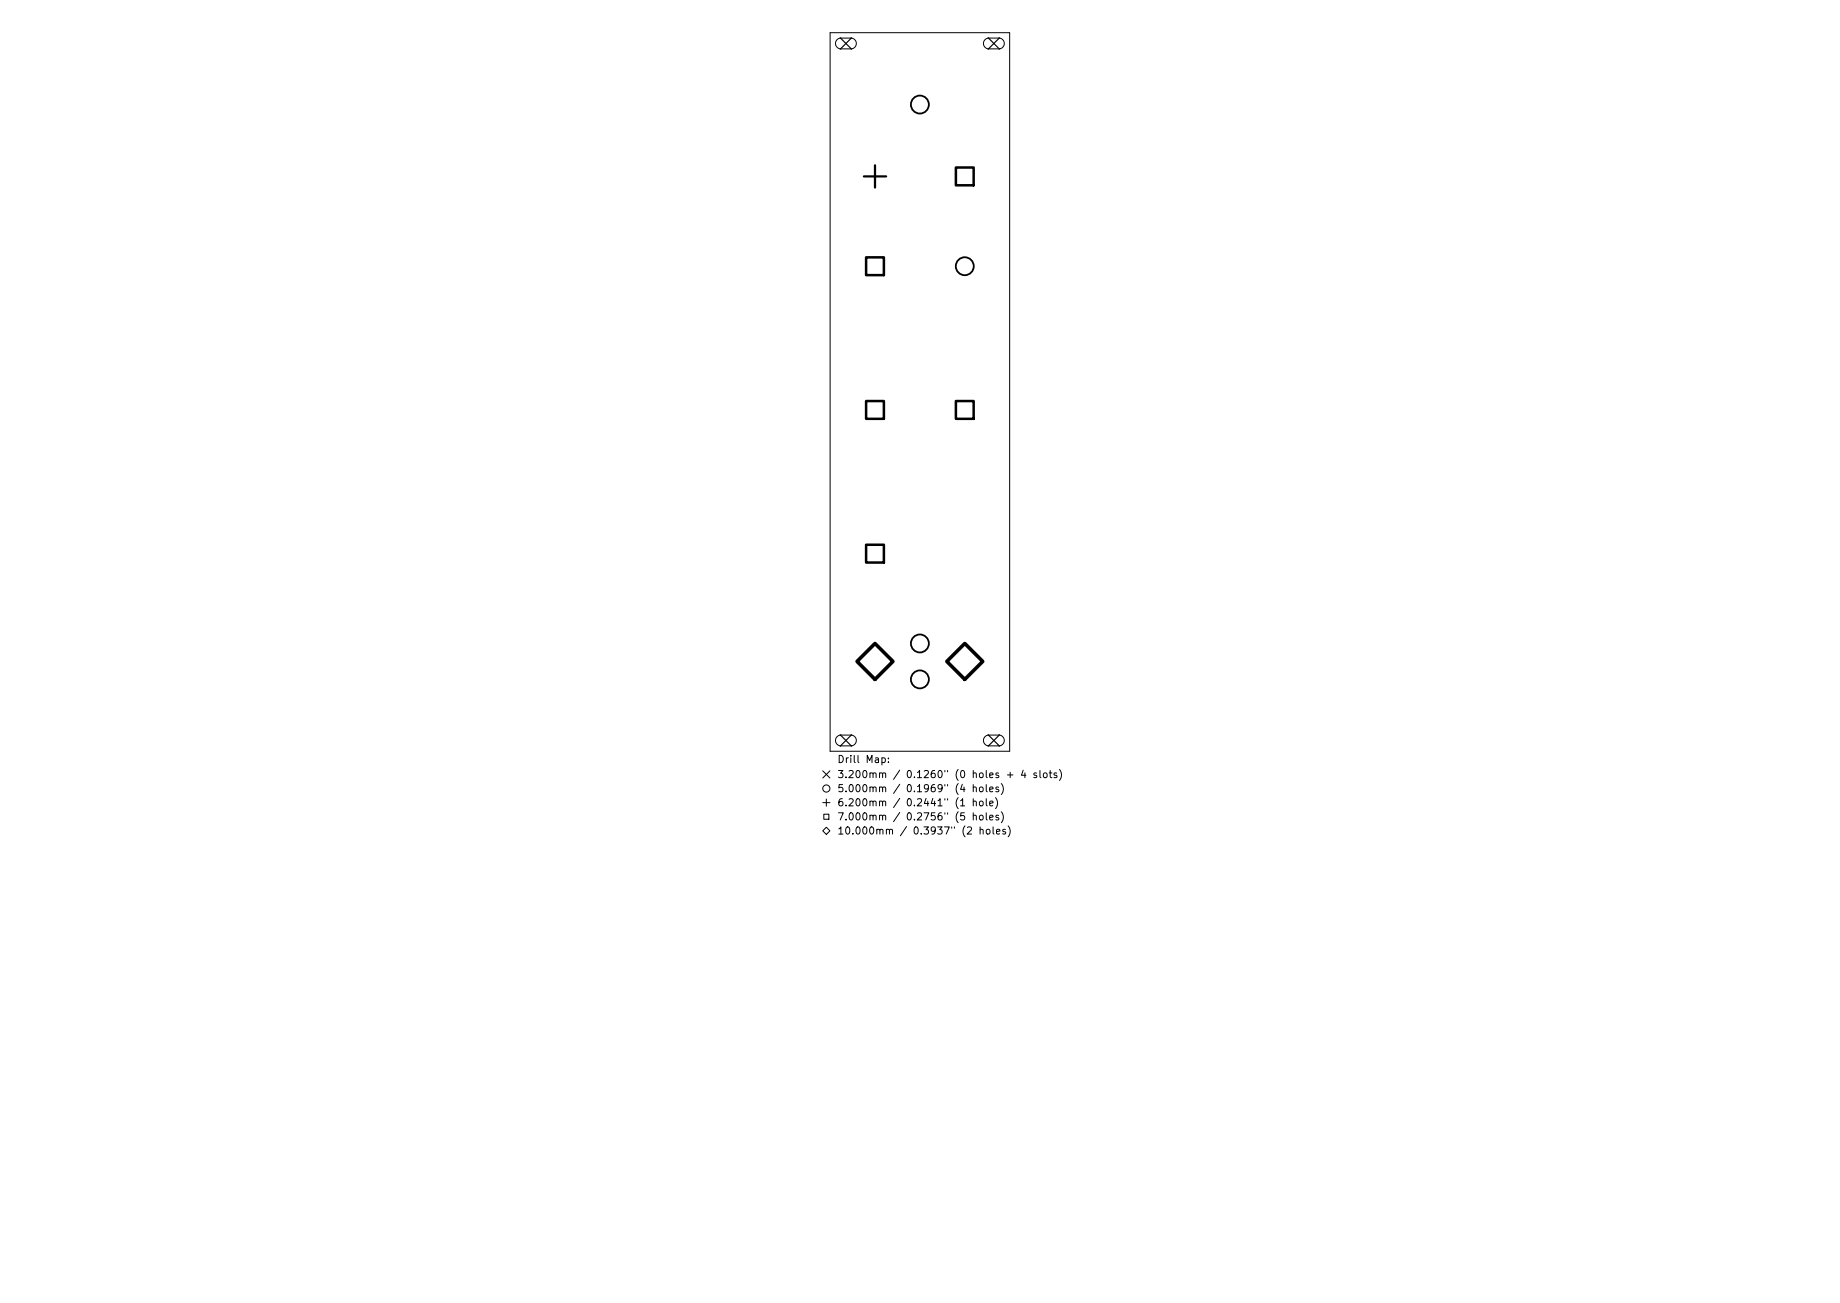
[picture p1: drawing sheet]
<svg xmlns="http://www.w3.org/2000/svg" width="297mm" height="210mm" viewBox="0 0 297 210" stroke-linecap="round" stroke-linejoin="round" font-family="sans-serif">
<defs><g id="words">
<g font-size="1.6">
<text x="135.1" y="123.1">Drill Map:</text>
<text x="135.1" y="125.5">3.200mm / 0.1260&quot; (0 holes + 4 slots)</text>
<text x="135.1" y="127.8">5.000mm / 0.1969&quot; (4 holes)</text>
<text x="135.1" y="130.1">6.200mm / 0.2441&quot; (1 hole)</text>
<text x="135.1" y="132.4">7.000mm / 0.2756&quot; (5 holes)</text>
<text x="135.1" y="134.6">10.000mm / 0.3937&quot; (2 holes)</text>
</g>
</g></defs>
<g fill="none" stroke="#000" stroke-width=".16">
<path d="M134 5.3h29v115.9h-29zM135.1 6.4l.6-.2 1.7-.1a.87 .87 0 0 1 .8 .9 .87 .87 0 0 1-.8 .9h-1.7a.87 .87 0 0 1-.8-.6 .87 .87 0 0 1 .2-.9zM159 6.4l.6-.2 1.7-.1a.87 .87 0 0 1 .8 .9 .87 .87 0 0 1-.8 .9h-1.7a.87 .87 0 0 1-.8-.6 .87 .87 0 0 1 .2-.9zM135.1 118.9l.6-.3h1.7a.87 .87 0 0 1 .8 .9 .87 .87 0 0 1-.8 .9h-1.7a.87 .87 0 0 1-.8-.6 .87 .87 0 0 1 .2-.9zM159 118.9l.6-.3h1.7a.87 .87 0 0 1 .8 .9 .87 .87 0 0 1-.8 .9h-1.7a.87 .87 0 0 1-.8-.6 .87 .87 0 0 1 .2-.9zM132.8 124.4l1.2 1.1M132.8 129.5h1.2M133 131.4h.8v.8h-.8zM133.4 133.5l.6 .6-.6 .5-.6-.5zM133.4 128.9v1.2M134 124.4l-1.2 1.1M142.4 122.3h.3l.2 .2-.1 .5h-.4"/>
<path d="M143.4 122.9v.2M143.4 122.3v.1M155.1 129.2l.3-.3v1.1M155.1 130h.6M156.2 133.5l.4-.1 .2 .4-.7 .8h.7M157.1 127.1l.2-.1h.3v.8M157.1 129.4l.2-.1h.3v.7M157.1 131.7l.2-.2 .3 .1v.7M157.1 126.6v1.2M157.1 128.9v1.1M157.1 131.2v1.1M158.2 127.1l.1-.1 .4 .1v.4l-.1 .2-.3 .1-.1-.1z"/>
<path d="M158.2 129.3h.3l.2 .2v.3l-.2 .2h-.3l-.1-.2zM158.2 131.6l.3-.1 .2 .3v.3l-.2 .2h-.3l-.1-.2zM158.2 133.9l.2-.1 .3 .1v.7M158.2 133.4v1.2M159.2 126.6v1l.2 .2M159.2 128.9v1l.2 .1M159.2 131.2v.9l.2 .2M159.3 133.9l.1-.1 .4 .1v.5l-.1 .1-.3 .1-.1-.1zM159.8 127.4l.5-.1v-.3h-.4l-.1 .2v.5h.5M159.8 129.7l.5-.2v-.2h-.4l-.1 .1v.6h.5M159.8 131.9l.5-.1v-.2l-.4-.1-.1 .2v.6h.5M160.3 133.4v1l.2 .2"/>
<path d="M160.7 128.7a1.33 1.33 0 0 1 0 1.8M160.9 134.2l.5-.1v-.2l-.4-.1-.1 .2v.5h.5M161.2 127h-.3l-.1 .2v.1l.4 .1v.3h-.4M161.2 131.6l-.3-.1-.1 .2v.2l.4 .1v.3h-.4M161.6 126.4a1.33 1.33 0 0 1 0 1.8M161.6 131a1.33 1.33 0 0 1 0 1.8M162.3 133.9l-.3-.1-.1 .2v.1l.4 .2v.2h-.4M162.6 125h.9M162.7 133.3a1.33 1.33 0 0 1 0 1.7M163.1 124.6v.9M165.2 124.3l-.3 .8h.7M165.5 124.7v.8"/>
<path d="M167.3 124.8l-.2-.1-.2 .2v.1l.4 .2v.2h-.4M167.9 124.3v1l.1 .2M168.5 124.8l.2-.1 .3 .1v.5l-.1 .1-.2 .1-.2-.1zM169.4 124.7h.4M169.5 124.3v1l.3 .2M170.6 124.8l-.3-.1-.2 .2 .1 .1 .4 .2v.2h-.5M171 124.2a1.33 1.33 0 0 1 0 1.7"/>
<circle cx="133.4" cy="127.2" r=".58"/>
</g>
<path d="M135.6 6.1l1.9 1.8M137.5 6.1l-1.9 1.8M159.5 6.1l1.9 1.8M161.4 6.1l-1.9 1.8M135.6 118.6l1.9 1.8M137.5 118.6l-1.9 1.8M159.5 118.6l1.9 1.8M161.4 118.6l-1.9 1.8" fill="none" stroke="#000" stroke-width=".19"/>
<g fill="none" stroke="#000" stroke-width=".29">
<circle cx="148.5" cy="16.9" r="1.45"/>
<circle cx="155.7" cy="43" r="1.45"/>
<circle cx="148.5" cy="103.8" r="1.45"/>
<circle cx="148.5" cy="109.6" r="1.45"/>
</g>
<path d="M139.5 28.5h3.6M141.3 26.7v3.6" fill="none" stroke="#000" stroke-width=".36"/>
<path d="M154.3 27h2.9v2.9h-2.9zM139.8 41.5h2.9v2.9h-2.9zM139.8 64.7h2.9v2.9h-2.9zM154.3 64.7h2.9v2.9h-2.9zM139.8 87.9h2.9v2.9h-2.9z" fill="none" stroke="#000" stroke-width=".41"/>
<path d="M141.3 103.8l2.9 2.9-2.9 2.9-2.9-2.9zM155.7 103.8l2.9 2.9-2.9 2.9-2.9-2.9z" fill="none" stroke="#000" stroke-width=".58"/>
<use href="#words"/>
</svg>
